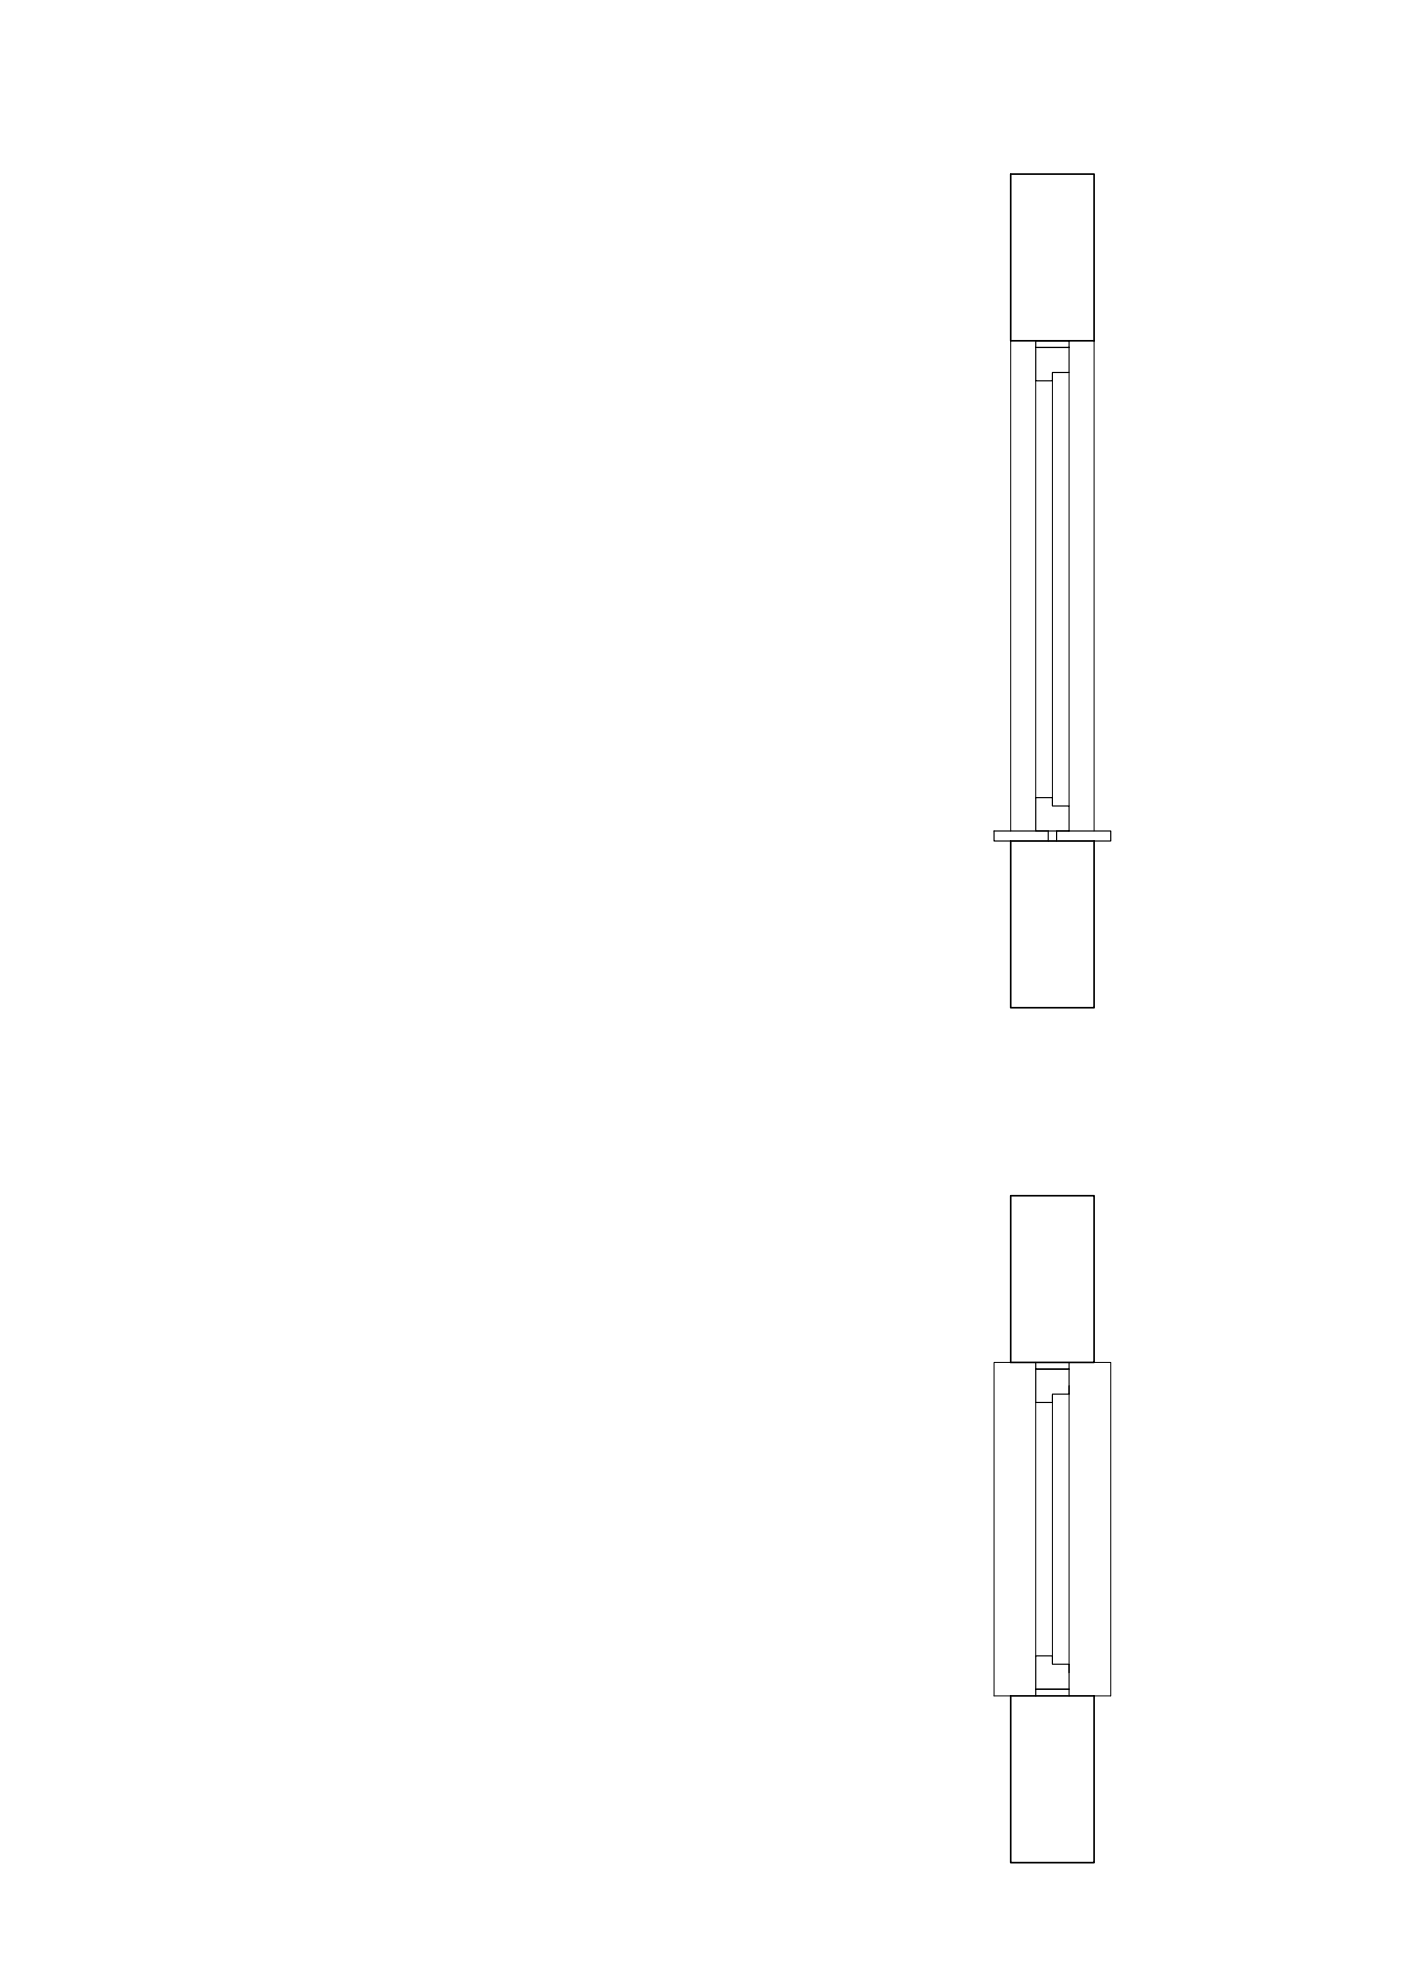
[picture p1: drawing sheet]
<svg xmlns="http://www.w3.org/2000/svg" width="420mm" height="594mm" viewBox="0 0 420 594" stroke-linecap="round" stroke-linejoin="round" font-family="sans-serif">
<!-- layer: 0.5 -->
<path d="M303.1 52.2h25v50h-25zM303.1 252.2h25v50h-25zM303.1 358.6h25v50h-25zM303.1 508.6h25v50h-25z" fill="none" stroke="#000" stroke-width=".5"/>
<!-- layer: 0.13 -->
<path d="M303.1 102.2v147M310.6 114.2v125M315.6 114.2v125M320.6 111.7v130M328.1 102.2v147M303.1 408.6h-5v100h5M320.6 418.1v81M328.1 408.6h5v100h-5M310.6 420.6v76M315.6 420.6v76" fill="none" stroke="#000" stroke-width=".3"/>
<!-- layer: 0.35 -->
<path d="M310.6 102.2h10v2h-10zM310.6 104.2h10v7.5h-5v2.5h-5zM310.6 239.2h5v2.5h5v7.5h-10zM303.1 252.2h-5v-3h16.3v3M316.9 252.2v-3h16.2v3h-5M310.6 408.6v2h10v-2M310.6 410.6h10v7.5h-5v2.5h-5zM320.6 415.6v2.5M310.6 496.6h5v2.5h5v7.5h-10zM320.6 499.1v2.5M310.6 506.6h10v2M310.6 506.6v2" fill="none" stroke="#000" stroke-width=".35"/>
</svg>
